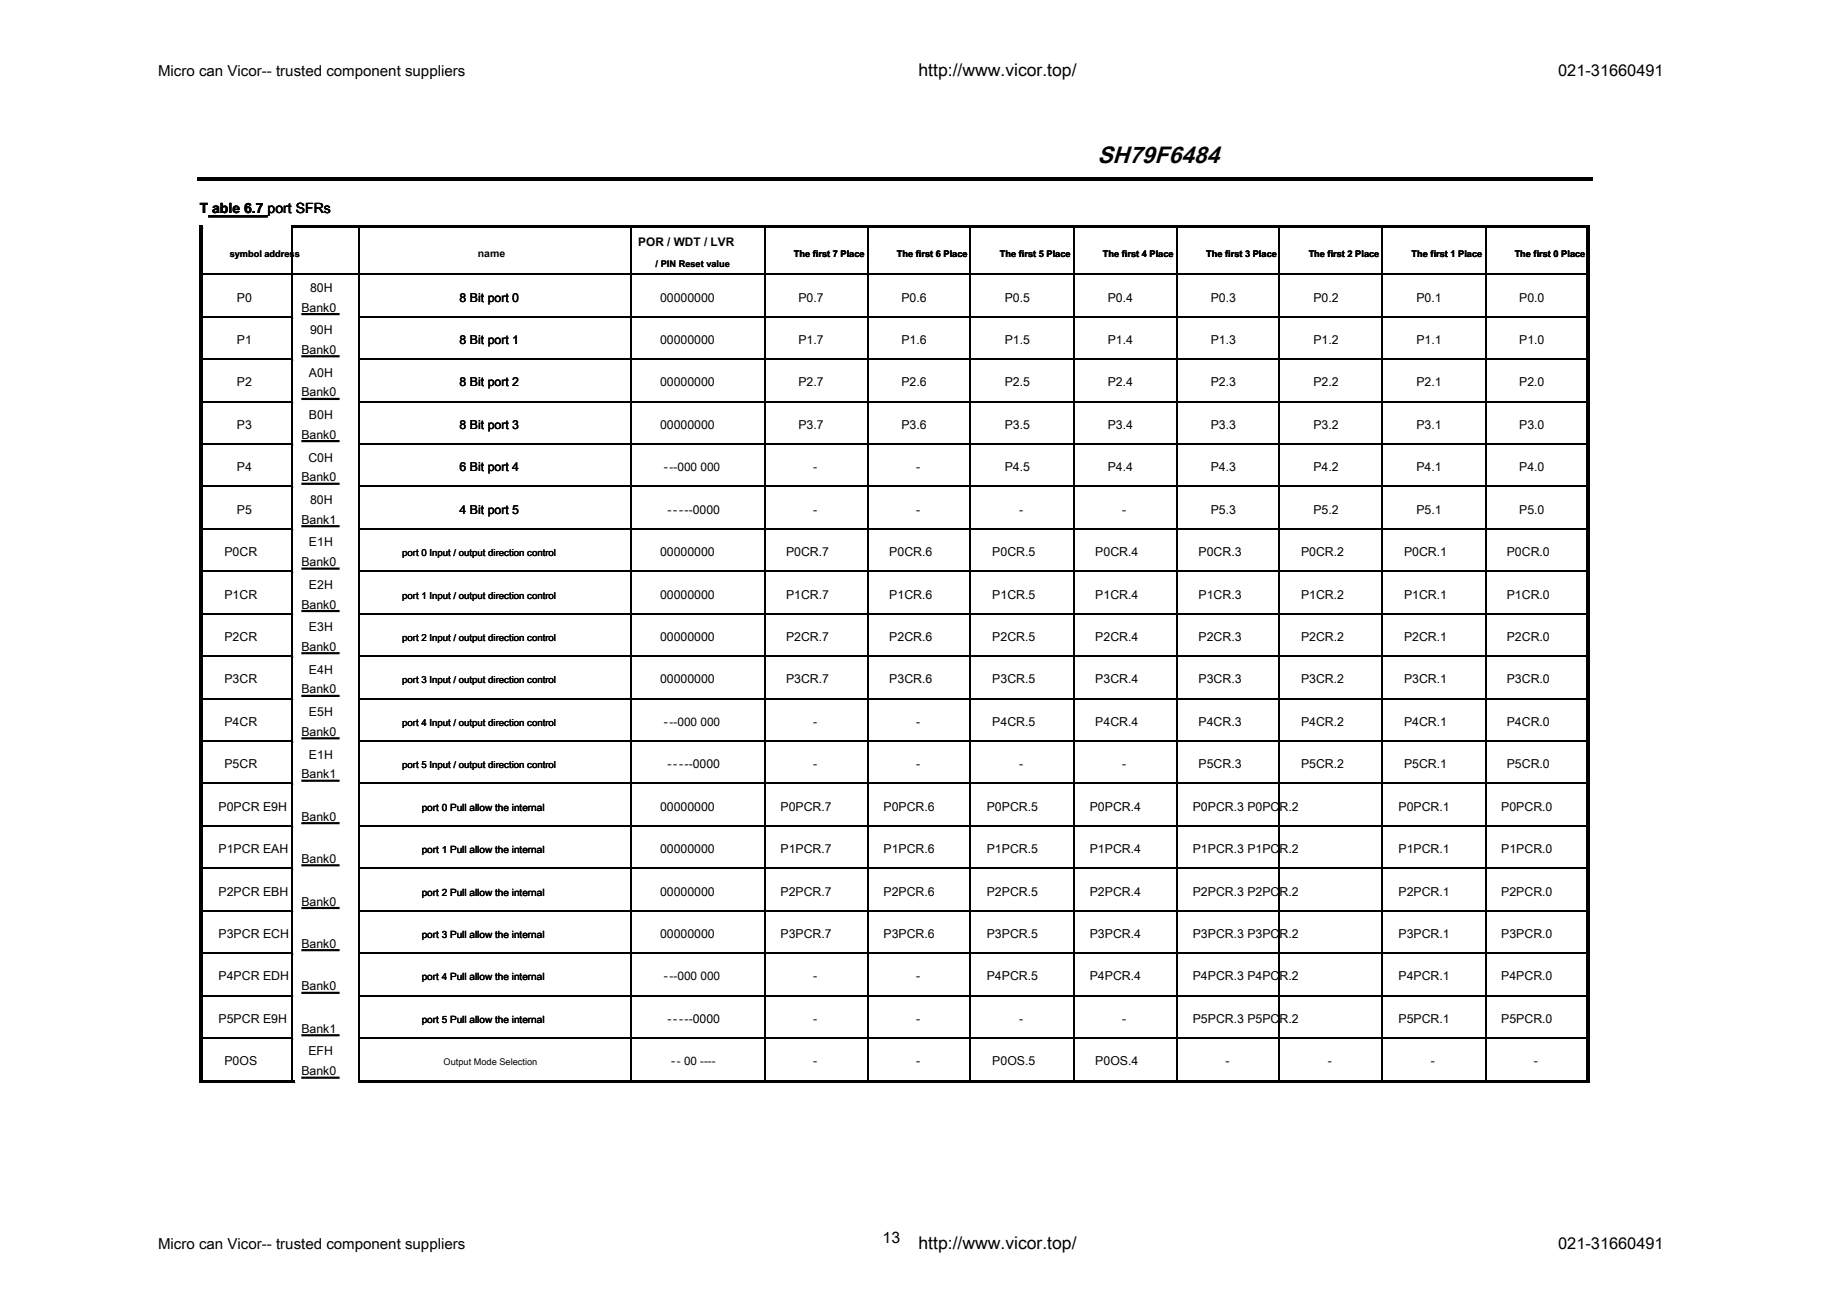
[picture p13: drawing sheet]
<svg xmlns="http://www.w3.org/2000/svg" width="297mm" height="210mm" viewBox="0 0 297 210" stroke-linecap="round" stroke-linejoin="round" font-family="sans-serif">
<defs><g id="words">
<text font-size="3.8" x="176.4" y="26.1">SH79F6484</text>
<g font-size="2.8">
<text x="147.6" y="12.2">http://www.vicor.top/</text>
<text x="147.6" y="200.7">http://www.vicor.top/</text>
</g>
<g font-size="2.6">
<text x="250.4" y="12.2">021-31660491</text>
<text x="250.4" y="200.7">021-31660491</text>
</g>
<text font-size="2.5" x="141.9" y="199.7">13</text>
<g font-size="2.4">
<text x="25.4" y="12.2">Micro can Vicor-- trusted component suppliers</text>
<text x="25.4" y="200.7">Micro can Vicor-- trusted component suppliers</text>
</g>
<text font-size="2.3" x="32.1" y="34.3">T able 6.7 port SFRs</text>
<g font-size="2">
<text x="49.8" y="46.9">80H</text>
<text x="38.1" y="48.5">P0</text>
<text x="48.4" y="50.1">Bank0</text>
<text x="49.8" y="53.7">90H</text>
<text x="73.9" y="48.5">8 Bit port 0</text>
<text x="106.1" y="48.5">00000000</text>
<text x="128.3" y="48.5">P0.7</text>
<text x="144.9" y="48.5">P0.6</text>
<text x="161.5" y="48.5">P0.5</text>
<text x="178" y="48.5">P0.4</text>
<text x="194.6" y="48.5">P0.3</text>
<text x="211.1" y="48.5">P0.2</text>
<text x="227.6" y="48.5">P0.1</text>
<text x="244.1" y="48.5">P0.0</text>
<text x="38.1" y="55.3">P1</text>
<text x="48.4" y="56.8">Bank0</text>
<text x="73.9" y="55.3">8 Bit port 1</text>
<text x="106.1" y="55.3">00000000</text>
<text x="128.3" y="55.3">P1.7</text>
<text x="144.9" y="55.3">P1.6</text>
<text x="161.5" y="55.3">P1.5</text>
<text x="178" y="55.3">P1.4</text>
<text x="194.6" y="55.3">P1.3</text>
<text x="211.1" y="55.3">P1.2</text>
<text x="227.6" y="55.3">P1.1</text>
<text x="244.1" y="55.3">P1.0</text>
<text x="38.1" y="62.1">P2</text>
<text x="48.4" y="63.7">Bank0</text>
<text x="49.7" y="60.5">A0H</text>
<text x="73.9" y="62.1">8 Bit port 2</text>
<text x="106.1" y="62.1">00000000</text>
<text x="128.3" y="62.1">P2.7</text>
<text x="144.9" y="62.1">P2.6</text>
<text x="161.5" y="62.1">P2.5</text>
<text x="178" y="62.1">P2.4</text>
<text x="194.6" y="62.1">P2.3</text>
<text x="211.1" y="62.1">P2.2</text>
<text x="227.6" y="62.1">P2.1</text>
<text x="244.1" y="62.1">P2.0</text>
<text x="38.1" y="68.9">P3</text>
<text x="48.4" y="70.5">Bank0</text>
<text x="49.7" y="67.3">B0H</text>
<text x="73.9" y="68.9">8 Bit port 3</text>
<text x="106.1" y="68.9">00000000</text>
<text x="128.3" y="68.9">P3.7</text>
<text x="144.9" y="68.9">P3.6</text>
<text x="161.5" y="68.9">P3.5</text>
<text x="178" y="68.9">P3.4</text>
<text x="194.6" y="68.9">P3.3</text>
<text x="211.1" y="68.9">P3.2</text>
<text x="227.6" y="68.9">P3.1</text>
<text x="244.1" y="68.9">P3.0</text>
<text x="38.1" y="75.7">P4</text>
<text x="48.4" y="77.3">Bank0</text>
<text x="49.6" y="74.2">C0H</text>
<text x="73.9" y="75.7">6 Bit port 4</text>
<text x="106.7" y="75.7">---000 000</text>
<text x="130.7" y="75.7">-</text>
<text x="147.2" y="75.7">-</text>
<text x="161.5" y="75.7">P4.5</text>
<text x="178" y="75.7">P4.4</text>
<text x="194.6" y="75.7">P4.3</text>
<text x="211.1" y="75.7">P4.2</text>
<text x="227.6" y="75.7">P4.1</text>
<text x="244.1" y="75.7">P4.0</text>
<text x="38.1" y="82.5">P5</text>
<text x="49.8" y="81">80H</text>
<text x="73.9" y="82.5">4 Bit port 5</text>
<text x="107.3" y="82.5">-----0000</text>
<text x="130.7" y="82.5">-</text>
<text x="147.2" y="82.5">-</text>
<text x="163.8" y="82.5">-</text>
<text x="180.3" y="82.5">-</text>
<text x="194.6" y="82.5">P5.3</text>
<text x="211.1" y="82.5">P5.2</text>
<text x="227.6" y="82.5">P5.1</text>
<text x="244.1" y="82.5">P5.0</text>
<text x="36.1" y="89.4">P0CR</text>
<text x="48.4" y="84.2">Bank1</text>
<text x="49.7" y="87.8">E1H</text>
<text x="106.1" y="89.4">00000000</text>
<text x="126.3" y="89.4">P0CR.7</text>
<text x="142.9" y="89.4">P0CR.6</text>
<text x="159.5" y="89.4">P0CR.5</text>
<text x="176" y="89.4">P0CR.4</text>
<text x="192.6" y="89.4">P0CR.3</text>
<text x="209.1" y="89.4">P0CR.2</text>
<text x="225.6" y="89.4">P0CR.1</text>
<text x="242.2" y="89.4">P0CR.0</text>
<text x="48.4" y="91">Bank0</text>
<text x="49.7" y="94.6">E2H</text>
<text x="36.1" y="96.2">P1CR</text>
<text x="48.4" y="97.8">Bank0</text>
<text x="49.7" y="101.4">E3H</text>
<text x="106.1" y="96.2">00000000</text>
<text x="126.3" y="96.2">P1CR.7</text>
<text x="142.9" y="96.2">P1CR.6</text>
<text x="159.5" y="96.2">P1CR.5</text>
<text x="176" y="96.2">P1CR.4</text>
<text x="192.6" y="96.2">P1CR.3</text>
<text x="209.1" y="96.2">P1CR.2</text>
<text x="225.6" y="96.2">P1CR.1</text>
<text x="242.2" y="96.2">P1CR.0</text>
<text x="36.1" y="103">P2CR</text>
<text x="48.4" y="104.6">Bank0</text>
<text x="106.1" y="103">00000000</text>
<text x="126.3" y="103">P2CR.7</text>
<text x="142.9" y="103">P2CR.6</text>
<text x="159.5" y="103">P2CR.5</text>
<text x="176" y="103">P2CR.4</text>
<text x="192.6" y="103">P2CR.3</text>
<text x="209.1" y="103">P2CR.2</text>
<text x="225.6" y="103">P2CR.1</text>
<text x="242.2" y="103">P2CR.0</text>
<text x="36.1" y="109.8">P3CR</text>
<text x="48.4" y="111.4">Bank0</text>
<text x="49.7" y="108.2">E4H</text>
<text x="106.1" y="109.8">00000000</text>
<text x="126.3" y="109.8">P3CR.7</text>
<text x="142.9" y="109.8">P3CR.6</text>
<text x="159.5" y="109.8">P3CR.5</text>
<text x="176" y="109.8">P3CR.4</text>
<text x="192.6" y="109.8">P3CR.3</text>
<text x="209.1" y="109.8">P3CR.2</text>
<text x="225.6" y="109.8">P3CR.1</text>
<text x="242.2" y="109.8">P3CR.0</text>
<text x="36.1" y="116.7">P4CR</text>
<text x="48.4" y="118.2">Bank0</text>
<text x="49.7" y="115.1">E5H</text>
<text x="106.7" y="116.7">---000 000</text>
<text x="130.7" y="116.7">-</text>
<text x="147.2" y="116.7">-</text>
<text x="159.5" y="116.7">P4CR.5</text>
<text x="176" y="116.7">P4CR.4</text>
<text x="192.6" y="116.7">P4CR.3</text>
<text x="209.1" y="116.7">P4CR.2</text>
<text x="225.6" y="116.7">P4CR.1</text>
<text x="242.2" y="116.7">P4CR.0</text>
<text x="36.1" y="123.4">P5CR</text>
<text x="48.4" y="125">Bank1</text>
<text x="49.7" y="121.9">E1H</text>
<text x="107.3" y="123.4">-----0000</text>
<text x="130.7" y="123.4">-</text>
<text x="147.2" y="123.4">-</text>
<text x="163.8" y="123.4">-</text>
<text x="180.3" y="123.4">-</text>
<text x="192.6" y="123.4">P5CR.3</text>
<text x="209.1" y="123.4">P5CR.2</text>
<text x="225.6" y="123.4">P5CR.1</text>
<text x="242.2" y="123.4">P5CR.0</text>
<text x="35.1" y="130.3">P0PCR E9H</text>
<text x="48.4" y="131.9">Bank0</text>
<text x="106.1" y="130.3">00000000</text>
<text x="125.4" y="130.3">P0PCR.7</text>
<text x="142" y="130.3">P0PCR.6</text>
<text x="158.6" y="130.3">P0PCR.5</text>
<text x="175.1" y="130.3">P0PCR.4</text>
<text x="191.7" y="130.3">P0PCR.3 P0PCR.2</text>
<text x="224.8" y="130.3">P0PCR.1</text>
<text x="241.3" y="130.3">P0PCR.0</text>
<text x="35.1" y="137.1">P1PCR EAH</text>
<text x="106.1" y="137.1">00000000</text>
<text x="125.4" y="137.1">P1PCR.7</text>
<text x="142" y="137.1">P1PCR.6</text>
<text x="158.6" y="137.1">P1PCR.5</text>
<text x="175.1" y="137.1">P1PCR.4</text>
<text x="191.7" y="137.1">P1PCR.3 P1PCR.2</text>
<text x="224.8" y="137.1">P1PCR.1</text>
<text x="241.3" y="137.1">P1PCR.0</text>
<text x="35.1" y="143.9">P2PCR EBH</text>
<text x="48.4" y="138.6">Bank0</text>
<text x="106.1" y="143.9">00000000</text>
<text x="125.4" y="143.9">P2PCR.7</text>
<text x="142" y="143.9">P2PCR.6</text>
<text x="158.6" y="143.9">P2PCR.5</text>
<text x="175.1" y="143.9">P2PCR.4</text>
<text x="191.7" y="143.9">P2PCR.3 P2PCR.2</text>
<text x="224.8" y="143.9">P2PCR.1</text>
<text x="241.3" y="143.9">P2PCR.0</text>
<text x="48.4" y="145.5">Bank0</text>
<text x="35.1" y="150.7">P3PCR ECH</text>
<text x="48.4" y="152.3">Bank0</text>
<text x="106.1" y="150.7">00000000</text>
<text x="125.4" y="150.7">P3PCR.7</text>
<text x="142" y="150.7">P3PCR.6</text>
<text x="158.6" y="150.7">P3PCR.5</text>
<text x="175.1" y="150.7">P3PCR.4</text>
<text x="191.7" y="150.7">P3PCR.3 P3PCR.2</text>
<text x="224.8" y="150.7">P3PCR.1</text>
<text x="241.3" y="150.7">P3PCR.0</text>
<text x="35.1" y="157.5">P4PCR EDH</text>
<text x="48.4" y="159.1">Bank0</text>
<text x="106.7" y="157.5">---000 000</text>
<text x="130.7" y="157.5">-</text>
<text x="147.2" y="157.5">-</text>
<text x="158.6" y="157.5">P4PCR.5</text>
<text x="175.1" y="157.5">P4PCR.4</text>
<text x="191.7" y="157.5">P4PCR.3 P4PCR.2</text>
<text x="224.8" y="157.5">P4PCR.1</text>
<text x="241.3" y="157.5">P4PCR.0</text>
<text x="35.1" y="164.3">P5PCR E9H</text>
<text x="48.4" y="165.9">Bank1</text>
<text x="107.3" y="164.3">-----0000</text>
<text x="130.7" y="164.3">-</text>
<text x="147.2" y="164.3">-</text>
<text x="163.8" y="164.3">-</text>
<text x="180.3" y="164.3">-</text>
<text x="191.7" y="164.3">P5PCR.3 P5PCR.2</text>
<text x="224.8" y="164.3">P5PCR.1</text>
<text x="241.3" y="164.3">P5PCR.0</text>
<text x="36.1" y="171.2">P0OS</text>
<text x="48.4" y="172.8">Bank0</text>
<text x="49.6" y="169.6">EFH</text>
<text x="107.9" y="171.2">-- 00 ----</text>
<text x="130.7" y="171.2">-</text>
<text x="147.2" y="171.2">-</text>
<text x="159.5" y="171.2">P0OS.5</text>
<text x="176" y="171.2">P0OS.4</text>
<text x="196.9" y="171.2">-</text>
<text x="213.4" y="171.2">-</text>
<text x="230" y="171.2">-</text>
<text x="246.5" y="171.2">-</text>
</g>
<text font-size="1.9" x="102.6" y="39.4">POR / WDT / LVR</text>
<text font-size="1.7" x="76.8" y="41.3">name</text>
<g font-size="1.6">
<text x="67.8" y="130.3">port 0 Pull allow the internal</text>
<text x="67.8" y="137.1">port 1 Pull allow the internal</text>
<text x="67.8" y="143.9">port 2 Pull allow the internal</text>
<text x="67.8" y="150.7">port 3 Pull allow the internal</text>
<text x="67.8" y="157.5">port 4 Pull allow the internal</text>
<text x="67.8" y="164.3">port 5 Pull allow the internal</text>
</g>
<g font-size="1.5">
<text x="36.9" y="41.3">symbol address</text>
<text x="127.6" y="41.3">The first 7 Place</text>
<text x="144.2" y="41.3">The first 6 Place</text>
<text x="160.7" y="41.3">The first 5 Place</text>
<text x="177.3" y="41.3">The first 4 Place</text>
<text x="193.9" y="41.3">The first 3 Place</text>
<text x="210.3" y="41.3">The first 2 Place</text>
<text x="226.9" y="41.3">The first 1 Place</text>
<text x="243.4" y="41.3">The first 0 Place</text>
<text x="105.4" y="42.9">/ PIN Reset value</text>
<text x="64.6" y="89.4">port 0 Input / output direction control</text>
<text x="64.6" y="96.2">port 1 Input / output direction control</text>
<text x="64.6" y="103">port 2 Input / output direction control</text>
<text x="64.6" y="109.8">port 3 Input / output direction control</text>
<text x="64.6" y="116.7">port 4 Input / output direction control</text>
<text x="64.6" y="123.4">port 5 Input / output direction control</text>
<text x="71.3" y="171.2">Output Mode Selection</text>
</g>
</g></defs>
<g fill="#000">
<path d="M31.6 28.6h224.3v.5h-224.3zM32 36.2h.6v.5h-.6zM46.8 36.7h.3zM46.8 36.2h.5v.5h-.5zM47.3 36.2h10.2v.5h-10.2zM57.5 36.7h.3zM57.5 36.2h.5v.5h-.5zM58 36.2h43.3v.5h-43.3zM101.3 36.7h.3zM101.3 36.2h.5v.5h-.5zM101.8 36.2h21v.5h-21zM122.8 36.7h.2z"/>
<path d="M122.8 36.2h.4v.5h-.4zM123.2 36.2h16.1v.5h-16.1zM139.3 36.7h.3zM139.3 36.2h.5v.5h-.5zM139.8 36.2h16v.5h-16zM155.8 36.7h.3zM155.8 36.2h.5v.5h-.5zM156.3 36.2h16.1v.5h-16.1zM172.4 36.7h.2zM172.4 36.2h.5v.5h-.5zM172.9 36.2h16.1v.5h-16.1zM189 36.7h.2z"/>
<path d="M189 36.2h.5v.5h-.5zM189.5 36.2h16v.5h-16zM205.5 36.7h.2zM205.5 36.2h.5v.5h-.5zM206 36.2h16v.5h-16zM222 36.7h.3zM222 36.2h.5v.5h-.5zM222.5 36.2h16.1v.5h-16.1zM238.6 36.7h.3zM238.6 36.2h.5v.5h-.5zM239.1 36.2h15.9v.5h-15.9zM255 36.2h.5v.5h-.5z"/>
<path d="M32 36.7h.6v7.3h-.6zM32 44h.6v.2h-.6zM32 44.2h.6v6.6h-.6zM32 50.8h.6v.3h-.6zM32 51.1h.6v6.5h-.6zM32 57.6h.6v.3h-.6zM46.8 44h.3v.2h-.3zM46.8 50.8h.3v.3h-.3zM46.8 57.6h.3v.3h-.3zM57.5 44h.3v.2h-.3zM57.5 50.8h.3v.3h-.3zM57.5 57.6h.3v.3h-.3z"/>
<path d="M101.3 44h.3v.2h-.3zM101.3 50.8h.3v.3h-.3zM101.3 57.6h.3v.3h-.3zM122.8 44h.2v.2h-.2zM122.8 50.8h.2v.3h-.2zM122.8 57.6h.2v.3h-.2zM139.3 44h.3v.2h-.3zM139.3 50.8h.3v.3h-.3zM139.3 57.6h.3v.3h-.3zM155.8 44h.3v.2h-.3zM155.8 50.8h.3v.3h-.3zM155.8 57.6h.3v.3h-.3z"/>
<path d="M172.4 44h.2v.2h-.2zM172.4 50.8h.2v.3h-.2zM172.4 57.6h.2v.3h-.2zM189 44h.2v.2h-.2zM189 50.8h.2v.3h-.2zM189 57.6h.2v.3h-.2zM205.5 44h.2v.2h-.2zM205.5 50.8h.2v.3h-.2zM205.5 57.6h.2v.3h-.2zM222 44h.3v.2h-.3zM222 50.8h.3v.3h-.3zM222 57.6h.3v.3h-.3z"/>
<path d="M238.6 44h.3v.2h-.3zM238.6 50.8h.3v.3h-.3zM238.6 57.6h.3v.3h-.3zM255 36.7h.5v7.3h-.5zM255 44h.5v.2h-.5zM255 44.2h.5v6.6h-.5zM255 50.8h.5v.3h-.5zM255 51.1h.5v6.5h-.5zM255 57.6h.5v.3h-.5zM32 57.9h.6v6.5h-.6zM32 64.4h.6v.3h-.6zM32 64.7h.6v6.5h-.6z"/>
<path d="M32 71.2h.6v.3h-.6zM32 71.5h.6v6.5h-.6zM32 78h.6v.3h-.6zM46.8 64.4h.3v.3h-.3zM46.8 71.2h.3v.3h-.3zM46.8 78h.3v.3h-.3zM57.5 64.4h.3v.3h-.3zM57.5 71.2h.3v.3h-.3zM57.5 78h.3v.3h-.3zM101.3 64.4h.3v.3h-.3zM101.3 71.2h.3v.3h-.3zM101.3 78h.3v.3h-.3z"/>
<path d="M122.8 64.4h.2v.3h-.2zM122.8 71.2h.2v.3h-.2zM122.8 78h.2v.3h-.2zM139.3 64.4h.3v.3h-.3zM139.3 71.2h.3v.3h-.3zM139.3 78h.3v.3h-.3zM155.8 64.4h.3v.3h-.3zM155.8 71.2h.3v.3h-.3zM155.8 78h.3v.3h-.3zM172.4 64.4h.2v.3h-.2zM172.4 71.2h.2v.3h-.2zM172.4 78h.2v.3h-.2z"/>
<path d="M189 64.4h.2v.3h-.2zM189 71.2h.2v.3h-.2zM189 78h.2v.3h-.2zM205.5 64.4h.2v.3h-.2zM205.5 71.2h.2v.3h-.2zM205.5 78h.2v.3h-.2zM222 64.4h.3v.3h-.3zM222 71.2h.3v.3h-.3zM222 78h.3v.3h-.3zM238.6 64.4h.3v.3h-.3zM238.6 71.2h.3v.3h-.3zM238.6 78h.3v.3h-.3z"/>
<path d="M255 57.9h.5v6.5h-.5zM255 64.4h.5v.3h-.5zM255 64.7h.5v6.5h-.5zM255 71.2h.5v.3h-.5zM255 71.5h.5v6.5h-.5zM255 78h.5v.3h-.5zM32 78.3h.6v6.6h-.6zM32 84.9h.6v.2h-.6zM32 85.1h.6v6.6h-.6zM32 91.7h.6v.2h-.6zM32 91.9h.6v6.6h-.6zM32 98.5h.6v.3h-.6z"/>
<path d="M46.8 84.9h.3v.2h-.3zM46.8 91.7h.3v.2h-.3zM46.8 98.5h.3v.3h-.3zM57.5 84.9h.3v.2h-.3zM57.5 91.7h.3v.2h-.3zM57.5 98.5h.3v.3h-.3zM101.3 84.9h.3v.2h-.3zM101.3 91.7h.3v.2h-.3zM101.3 98.5h.3v.3h-.3zM122.8 84.9h.2v.2h-.2zM122.8 91.7h.2v.2h-.2zM122.8 98.5h.2v.3h-.2z"/>
<path d="M139.3 84.9h.3v.2h-.3zM139.3 91.7h.3v.2h-.3zM139.3 98.5h.3v.3h-.3zM155.8 84.9h.3v.2h-.3zM155.8 91.7h.3v.2h-.3zM155.8 98.5h.3v.3h-.3zM172.4 84.9h.2v.2h-.2zM172.4 91.7h.2v.2h-.2zM172.4 98.5h.2v.3h-.2zM189 84.9h.2v.2h-.2zM189 91.7h.2v.2h-.2zM189 98.5h.2v.3h-.2z"/>
<path d="M205.5 84.9h.2v.2h-.2zM205.5 91.7h.2v.2h-.2zM205.5 98.5h.2v.3h-.2zM222 84.9h.3v.2h-.3zM222 91.7h.3v.2h-.3zM222 98.5h.3v.3h-.3zM238.6 84.9h.3v.2h-.3zM238.6 91.7h.3v.2h-.3zM238.6 98.5h.3v.3h-.3zM255 78.3h.5v6.6h-.5zM255 84.9h.5v.2h-.5zM255 85.1h.5v6.6h-.5z"/>
<path d="M255 91.7h.5v.2h-.5zM255 91.9h.5v6.6h-.5zM255 98.5h.5v.3h-.5zM32 98.8h.6v6.5h-.6zM32 105.3h.6v.3h-.6zM32 105.6h.6v6.5h-.6zM32 112.1h.6v.3h-.6zM32 112.4h.6v6.6h-.6zM32 119h.6v.2h-.6zM46.8 105.3h.3v.3h-.3zM46.8 112.1h.3v.3h-.3zM46.8 119h.3v.2h-.3z"/>
<path d="M57.5 105.3h.3v.3h-.3zM57.5 112.1h.3v.3h-.3zM57.5 119h.3v.2h-.3zM101.3 105.3h.3v.3h-.3zM101.3 112.1h.3v.3h-.3zM101.3 119h.3v.2h-.3zM122.8 105.3h.2v.3h-.2zM122.8 112.1h.2v.3h-.2zM122.8 119h.2v.2h-.2zM139.3 105.3h.3v.3h-.3zM139.3 112.1h.3v.3h-.3zM139.3 119h.3v.2h-.3z"/>
<path d="M155.8 105.3h.3v.3h-.3zM155.8 112.1h.3v.3h-.3zM155.8 119h.3v.2h-.3zM172.4 105.3h.2v.3h-.2zM172.4 112.1h.2v.3h-.2zM172.4 119h.2v.2h-.2zM189 105.3h.2v.3h-.2zM189 112.1h.2v.3h-.2zM189 119h.2v.2h-.2zM205.5 105.3h.2v.3h-.2zM205.5 112.1h.2v.3h-.2zM205.5 119h.2v.2h-.2z"/>
<path d="M222 105.3h.3v.3h-.3zM222 112.1h.3v.3h-.3zM222 119h.3v.2h-.3zM238.6 105.3h.3v.3h-.3zM238.6 112.1h.3v.3h-.3zM238.6 119h.3v.2h-.3zM255 98.8h.5v6.5h-.5zM255 105.3h.5v.3h-.5zM255 105.6h.5v6.5h-.5zM255 112.1h.5v.3h-.5zM255 112.4h.5v6.6h-.5zM255 119h.5v.2h-.5z"/>
<path d="M32 119.2h.6v6.6h-.6zM32 125.8h.6v.2h-.6zM32 126h.6v6.6h-.6zM32 132.6h.6v.2h-.6zM32 132.8h.6v6.6h-.6zM32 139.4h.6v.3h-.6zM46.8 125.8h.3v.2h-.3zM46.8 132.6h.3v.2h-.3zM46.8 139.4h.3v.3h-.3zM57.5 125.8h.3v.2h-.3zM57.5 132.6h.3v.2h-.3zM57.5 139.4h.3v.3h-.3z"/>
<path d="M101.3 125.8h.3v.2h-.3zM101.3 132.6h.3v.2h-.3zM101.3 139.4h.3v.3h-.3zM122.8 125.8h.2v.2h-.2zM122.8 132.6h.2v.2h-.2zM122.8 139.4h.2v.3h-.2zM139.3 125.8h.3v.2h-.3zM139.3 132.6h.3v.2h-.3zM139.3 139.4h.3v.3h-.3zM155.8 125.8h.3v.2h-.3zM155.8 132.6h.3v.2h-.3zM155.8 139.4h.3v.3h-.3z"/>
<path d="M172.4 125.8h.2v.2h-.2zM172.4 132.6h.2v.2h-.2zM172.4 139.4h.2v.3h-.2zM189 125.8h.2v.2h-.2zM189 132.6h.2v.2h-.2zM189 139.4h.2v.3h-.2zM205.5 125.8h.2v.2h-.2zM205.5 132.6h.2v.2h-.2zM205.5 139.4h.2v.3h-.2zM222 125.8h.3v.2h-.3zM222 132.6h.3v.2h-.3zM222 139.4h.3v.3h-.3z"/>
<path d="M238.6 125.8h.3v.2h-.3zM238.6 132.6h.3v.2h-.3zM238.6 139.4h.3v.3h-.3zM255 119.2h.5v6.6h-.5zM255 125.8h.5v.2h-.5zM255 126h.5v6.6h-.5zM255 132.6h.5v.2h-.5zM255 132.8h.5v6.6h-.5zM255 139.4h.5v.3h-.5zM32 139.7h.6v6.5h-.6zM32 146.2h.6v.3h-.6zM32 146.5h.6v6.5h-.6z"/>
<path d="M32 153h.6v.3h-.6zM32 153.3h.6v6.6h-.6zM46.8 146.2h.3v.3h-.3zM46.8 153h.3v.3h-.3zM57.5 146.2h.3v.3h-.3zM57.5 153h.3v.3h-.3zM101.3 146.2h.3v.3h-.3zM101.3 153h.3v.3h-.3zM122.8 146.2h.2v.3h-.2zM122.8 153h.2v.3h-.2zM139.3 146.2h.3v.3h-.3zM139.3 153h.3v.3h-.3z"/>
<path d="M155.8 146.2h.3v.3h-.3zM155.8 153h.3v.3h-.3zM172.4 146.2h.2v.3h-.2zM172.4 153h.2v.3h-.2zM189 146.2h.2v.3h-.2zM189 153h.2v.3h-.2zM205.5 146.2h.2v.3h-.2zM205.5 153h.2v.3h-.2zM222 146.2h.3v.3h-.3zM222 153h.3v.3h-.3zM238.6 146.2h.3v.3h-.3zM238.6 153h.3v.3h-.3z"/>
<path d="M255 139.7h.5v6.5h-.5zM255 146.2h.5v.3h-.5zM255 146.5h.5v6.5h-.5zM255 153h.5v.3h-.5zM255 153.3h.5v6.6h-.5zM32 159.9h.6v.2h-.6zM32 160.1h.6v6.6h-.6zM32 166.7h.6v.2h-.6zM32 166.9h.6v6.6h-.6zM32 173.5h.6v.5h-.6zM32.6 173.5h14.2v.5h-14.2zM46.8 159.9h.3v.2h-.3z"/>
<path d="M46.8 166.7h.3v.2h-.3zM46.8 173.5h.5v.5h-.5zM57.5 159.9h.3v.2h-.3zM57.5 166.7h.3v.2h-.3zM57.5 173.5h.5v.5h-.5zM58 173.5h43.3v.5h-43.3zM101.3 159.9h.3v.2h-.3zM101.3 166.7h.3v.2h-.3zM101.3 173.5h.5v.5h-.5zM101.8 173.5h21v.5h-21zM122.8 159.9h.2v.2h-.2zM122.8 166.7h.2v.2h-.2z"/>
<path d="M122.8 173.5h.4v.5h-.4zM123.2 173.5h16.1v.5h-16.1zM139.3 159.9h.3v.2h-.3zM139.3 166.7h.3v.2h-.3zM139.3 173.5h.5v.5h-.5zM139.8 173.5h16v.5h-16zM155.8 159.9h.3v.2h-.3zM155.8 166.7h.3v.2h-.3zM155.8 173.5h.5v.5h-.5zM156.3 173.5h16.1v.5h-16.1zM172.4 159.9h.2v.2h-.2zM172.4 166.7h.2v.2h-.2z"/>
<path d="M172.4 173.5h.5v.5h-.5zM172.9 173.5h16.1v.5h-16.1zM189 159.9h.2v.2h-.2zM189 166.7h.2v.2h-.2zM189 173.5h.5v.5h-.5zM189.5 173.5h16v.5h-16zM205.5 159.9h.2v.2h-.2zM205.5 166.7h.2v.2h-.2zM205.5 173.5h.5v.5h-.5zM206 173.5h16v.5h-16zM222 159.9h.3v.2h-.3zM222 166.7h.3v.2h-.3z"/>
<path d="M222 173.5h.5v.5h-.5zM222.5 173.5h16.1v.5h-16.1zM238.6 159.9h.3v.2h-.3zM238.6 166.7h.3v.2h-.3zM238.6 173.5h.5v.5h-.5zM239.1 173.5h15.9v.5h-15.9zM255 159.9h.5v.2h-.5zM255 160.1h.5v6.6h-.5zM255 166.7h.5v.2h-.5zM255 166.9h.5v6.6h-.5zM255 173.5h.5v.5h-.5z"/>
</g>
<g fill="none" stroke="#000" stroke-width=".25">
<path d="M46.9 36.7v7.3M57.7 36.7v7.3M122.9 36.7v7.3M139.4 36.7v7.3M156 36.7v7.3M189.1 36.7v7.3M205.6 36.7v7.3M222.2 36.7v7.3M238.8 36.7v7.3M32.6 50.9h14.2M32.6 57.7h14.2M46.9 44.2v6.6"/>
<path d="M46.9 51.1v6.5M46.9 57.9v6.5M57.7 44.2v6.6M57.7 51.1v6.5M57.7 57.9v6.5M57.8 50.9h43.5M57.8 57.7h43.5M101.6 50.9h21.2M101.6 57.7h21.2M122.9 44.2v6.6M122.9 51.1v6.5M122.9 57.9v6.5"/>
<path d="M123 50.9h16.3M123 57.7h16.3M139.4 44.2v6.6M139.4 51.1v6.5M139.4 57.9v6.5M139.6 50.9h16.2M139.6 57.7h16.2M156 44.2v6.6M156 51.1v6.5M156 57.9v6.5M156.1 50.9h16.3M156.1 57.7h16.3"/>
<path d="M172.6 50.9h16.4M172.6 57.7h16.4M189.1 44.2v6.6M189.1 51.1v6.5M189.1 57.9v6.5M189.2 50.9h16.3M189.2 57.7h16.3M205.6 44.2v6.6M205.6 51.1v6.5M205.6 57.9v6.5M205.7 50.9h16.3M205.7 57.7h16.3"/>
<path d="M222.2 44.2v6.6M222.2 51.1v6.5M222.2 57.9v6.5M222.3 50.9h16.3M222.3 57.7h16.3M238.8 44.2v6.6M238.8 51.1v6.5M238.8 57.9v6.5M238.9 50.9h16.1M238.9 57.7h16.1M32.6 64.6h14.2M32.6 71.4h14.2"/>
<path d="M32.6 78.1h14.2M46.9 64.7v6.5M46.9 71.5v6.5M46.9 78.3v6.6M57.7 64.7v6.5M57.7 71.5v6.5M57.7 78.3v6.6M57.8 64.6h43.5M57.8 71.4h43.5M57.8 78.1h43.5M101.6 64.6h21.2M101.6 71.4h21.2"/>
<path d="M101.6 78.1h21.2M122.9 64.7v6.5M122.9 71.5v6.5M122.9 78.3v6.6M123 64.6h16.3M123 71.4h16.3M123 78.1h16.3M139.4 64.7v6.5M139.4 71.5v6.5M139.4 78.3v6.6M139.6 64.6h16.2M139.6 71.4h16.2"/>
<path d="M139.6 78.1h16.2M156 64.7v6.5M156 71.5v6.5M156 78.3v6.6M156.1 64.6h16.3M156.1 71.4h16.3M156.1 78.1h16.3M172.6 64.6h16.4M172.6 71.4h16.4M172.6 78.1h16.4M189.1 64.7v6.5M189.1 71.5v6.5"/>
<path d="M189.1 78.3v6.6M189.2 64.6h16.3M189.2 71.4h16.3M189.2 78.1h16.3M205.6 64.7v6.5M205.6 71.5v6.5M205.6 78.3v6.6M205.7 64.6h16.3M205.7 71.4h16.3M205.7 78.1h16.3M222.2 64.7v6.5M222.2 71.5v6.5"/>
<path d="M222.2 78.3v6.6M222.3 64.6h16.3M222.3 71.4h16.3M222.3 78.1h16.3M238.8 64.7v6.5M238.8 71.5v6.5M238.8 78.3v6.6M238.9 64.6h16.1M238.9 71.4h16.1M238.9 78.1h16.1M32.6 85h14.2M32.6 91.8h14.2"/>
<path d="M32.6 98.6h14.2M46.9 85.1v6.6M46.9 91.9v6.6M46.9 98.8v6.5M57.7 85.1v6.6M57.7 91.9v6.6M57.7 98.8v6.5M57.8 85h43.5M57.8 91.8h43.5M57.8 98.6h43.5M101.6 85h21.2M101.6 91.8h21.2"/>
<path d="M101.6 98.6h21.2M122.9 85.1v6.6M122.9 91.9v6.6M122.9 98.8v6.5M123 85h16.3M123 91.8h16.3M123 98.6h16.3M139.4 85.1v6.6M139.4 91.9v6.6M139.4 98.8v6.5M139.6 85h16.2M139.6 91.8h16.2"/>
<path d="M139.6 98.6h16.2M156 85.1v6.6M156 91.9v6.6M156 98.8v6.5M156.1 85h16.3M156.1 91.8h16.3M156.1 98.6h16.3M172.6 85h16.4M172.6 91.8h16.4M172.6 98.6h16.4M189.1 85.1v6.6M189.1 91.9v6.6"/>
<path d="M189.1 98.8v6.5M189.2 85h16.3M189.2 91.8h16.3M189.2 98.6h16.3M205.6 85.1v6.6M205.6 91.9v6.6M205.6 98.8v6.5M205.7 85h16.3M205.7 91.8h16.3M205.7 98.6h16.3M222.2 85.1v6.6M222.2 91.9v6.6"/>
<path d="M222.2 98.8v6.5M222.3 85h16.3M222.3 91.8h16.3M222.3 98.6h16.3M238.8 85.1v6.6M238.8 91.9v6.6M238.8 98.8v6.5M238.9 85h16.1M238.9 91.8h16.1M238.9 98.6h16.1M32.6 105.5h14.2M32.6 112.3h14.2"/>
<path d="M32.6 119.1h14.2M46.9 105.6v6.5M46.9 112.4v6.6M46.9 119.2v6.6M57.7 105.6v6.5M57.7 112.4v6.6M57.7 119.2v6.6M57.8 105.5h43.5M57.8 112.3h43.5M57.8 119.1h43.5M101.6 105.5h21.2M101.6 112.3h21.2"/>
<path d="M101.6 119.1h21.2M122.9 105.6v6.5M122.9 112.4v6.6M122.9 119.2v6.6M123 105.5h16.3M123 112.3h16.3M123 119.1h16.3M139.4 105.6v6.5M139.4 112.4v6.6M139.4 119.2v6.6M139.6 105.5h16.2M139.6 112.3h16.2"/>
<path d="M139.6 119.1h16.2M156 105.6v6.5M156 112.4v6.6M156 119.2v6.6M156.1 105.5h16.3M156.1 112.3h16.3M156.1 119.1h16.3M172.6 105.5h16.4M172.6 112.3h16.4M172.6 119.1h16.4M189.1 105.6v6.5M189.1 112.4v6.6"/>
<path d="M189.1 119.2v6.6M189.2 105.5h16.3M189.2 112.3h16.3M189.2 119.1h16.3M205.6 105.6v6.5M205.6 112.4v6.6M205.6 119.2v6.6M205.7 105.5h16.3M205.7 112.3h16.3M205.7 119.1h16.3M222.2 105.6v6.5M222.2 112.4v6.6"/>
<path d="M222.2 119.2v6.6M222.3 105.5h16.3M222.3 112.3h16.3M222.3 119.1h16.3M238.8 105.6v6.5M238.8 112.4v6.6M238.8 119.2v6.6M238.9 105.5h16.1M238.9 112.3h16.1M238.9 119.1h16.1M32.6 132.7h14.2M32.6 139.5h14.2"/>
<path d="M46.9 126v6.6M46.9 132.8v6.6M46.9 139.7v6.5M57.7 126v6.6M57.7 132.8v6.6M57.7 139.7v6.5M57.8 132.7h43.5M57.8 139.5h43.5M101.6 132.7h21.2M101.6 139.5h21.2M122.9 126v6.6M122.9 132.8v6.6"/>
<path d="M122.9 139.7v6.5M123 132.7h16.3M123 139.5h16.3M139.4 126v6.6M139.4 132.8v6.6M139.4 139.7v6.5M139.6 132.7h16.2M139.6 139.5h16.2M156 126v6.6M156 132.8v6.6M156 139.7v6.5M156.1 132.7h16.3"/>
<path d="M156.1 139.5h16.3M172.6 132.7h16.4M172.6 139.5h16.4M189.1 126v6.6M189.1 132.8v6.6M189.1 139.7v6.5M189.2 132.7h16.3M189.2 139.5h16.3M205.6 126v6.6M205.6 132.8v6.6M205.6 139.7v6.5M205.7 132.7h16.3"/>
<path d="M205.7 139.5h16.3M222.2 126v6.6M222.2 132.8v6.6M222.2 139.7v6.5M222.3 132.7h16.3M222.3 139.5h16.3M238.8 126v6.6M238.8 132.8v6.6M238.8 139.7v6.5M238.9 132.7h16.1M238.9 139.5h16.1M32.6 146.3h14.2"/>
<path d="M32.6 153.2h14.2M46.9 146.5v6.5M46.9 153.3v6.6M57.7 146.5v6.5M57.7 153.3v6.6M57.8 146.3h43.5M57.8 153.2h43.5M101.6 146.3h21.2M101.6 153.2h21.2M122.9 146.5v6.5M122.9 153.3v6.6M123 146.3h16.3"/>
<path d="M123 153.2h16.3M139.4 146.5v6.5M139.4 153.3v6.6M139.6 146.3h16.2M139.6 153.2h16.2M156 146.5v6.5M156 153.3v6.6M156.1 146.3h16.3M156.1 153.2h16.3M172.6 146.3h16.4M172.6 153.2h16.4M189.1 146.5v6.5"/>
<path d="M189.1 153.3v6.6M189.2 146.3h16.3M189.2 153.2h16.3M205.6 146.5v6.5M205.6 153.3v6.6M205.7 146.3h16.3M205.7 153.2h16.3M222.2 146.5v6.5M222.2 153.3v6.6M222.3 146.3h16.3M222.3 153.2h16.3M238.8 146.5v6.5"/>
<path d="M238.8 153.3v6.6M238.9 146.3h16.1M238.9 153.2h16.1M32.6 166.8h14.2M46.9 160.1v6.6M46.9 166.9v6.6M57.7 160.1v6.6M57.7 166.9v6.6M57.8 166.8h43.5M101.6 166.8h21.2M122.9 160.1v6.6M122.9 166.9v6.6"/>
<path d="M123 166.8h16.3M139.4 160.1v6.6M139.4 166.9v6.6M139.6 166.8h16.2M156 160.1v6.6M156 166.9v6.6M156.1 166.8h16.3M172.6 166.8h16.4M189.1 160.1v6.6M189.1 166.9v6.6M189.2 166.8h16.3M205.6 160.1v6.6"/>
<path d="M205.6 166.9v6.6M205.7 166.8h16.3M222.2 160.1v6.6M222.2 166.9v6.6M222.3 166.8h16.3M238.8 160.1v6.6M238.8 166.9v6.6M238.9 166.8h16.1"/>
</g>
<g fill="none" stroke="#000" stroke-width=".21">
<path d="M101.5 36.7v7.3M172.5 36.7v7.3M32.6 44.1h14.2M47.1 44.1h10.4M57.8 44.1h43.5M101.5 44.2v6.6M101.5 51.1v6.5M101.5 57.9v6.5M101.6 44.1h21.2M123 44.1h16.3M139.6 44.1h16.2M156.1 44.1h16.3"/>
<path d="M172.5 44.2v6.6M172.5 51.1v6.5M172.5 57.9v6.5M172.6 44.1h16.4M189.2 44.1h16.3M205.7 44.1h16.3M222.3 44.1h16.3M238.9 44.1h16.1M101.5 64.7v6.5M101.5 71.5v6.5M101.5 78.3v6.6M172.5 64.7v6.5"/>
<path d="M172.5 71.5v6.5M172.5 78.3v6.6M101.5 85.1v6.6M101.5 91.9v6.6M101.5 98.8v6.5M172.5 85.1v6.6M172.5 91.9v6.6M172.5 98.8v6.5M101.5 105.6v6.5M101.5 112.4v6.6M101.5 119.2v6.6M172.5 105.6v6.5"/>
<path d="M172.5 112.4v6.6M172.5 119.2v6.6M32.6 125.9h14.2M57.8 125.9h43.5M101.5 126v6.6M101.5 132.8v6.6M101.5 139.7v6.5M101.6 125.9h21.2M123 125.9h16.3M139.6 125.9h16.2M156.1 125.9h16.3M172.5 126v6.6"/>
<path d="M172.5 132.8v6.6M172.5 139.7v6.5M172.6 125.9h16.4M189.2 125.9h16.3M205.7 125.9h16.3M222.3 125.9h16.3M238.9 125.9h16.1M32.6 160h14.2M57.8 160h43.5M101.5 146.5v6.5M101.5 153.3v6.6M101.6 160h21.2"/>
<path d="M123 160h16.3M139.6 160h16.2M156.1 160h16.3M172.5 146.5v6.5M172.5 153.3v6.6M172.6 160h16.4M189.2 160h16.3M205.7 160h16.3M222.3 160h16.3M238.9 160h16.1M101.5 160.1v6.6M101.5 166.9v6.6"/>
<path d="M172.5 160.1v6.6M172.5 166.9v6.6"/>
</g>
<g fill="none" stroke="#000" stroke-width=".35">
<path d="M33.5 34.7h9.5M48.4 50.5h6.2M48.4 57.2h6.2M48.4 64.1h6.2M48.4 70.9h6.2M48.4 77.7h6.2M48.4 84.5h6.2M48.4 91.4h6.2M48.4 98.2h6.2M48.4 105h6.2M48.4 111.8h6.2M48.4 118.6h6.2"/>
<path d="M48.4 125.4h6.2M48.4 132.3h6.2M48.4 139h6.2M48.4 145.9h6.2M48.4 152.7h6.2M48.4 159.5h6.2M48.4 166.3h6.2M48.4 173.2h6.2"/>
</g>
<use href="#words"/>
</svg>
